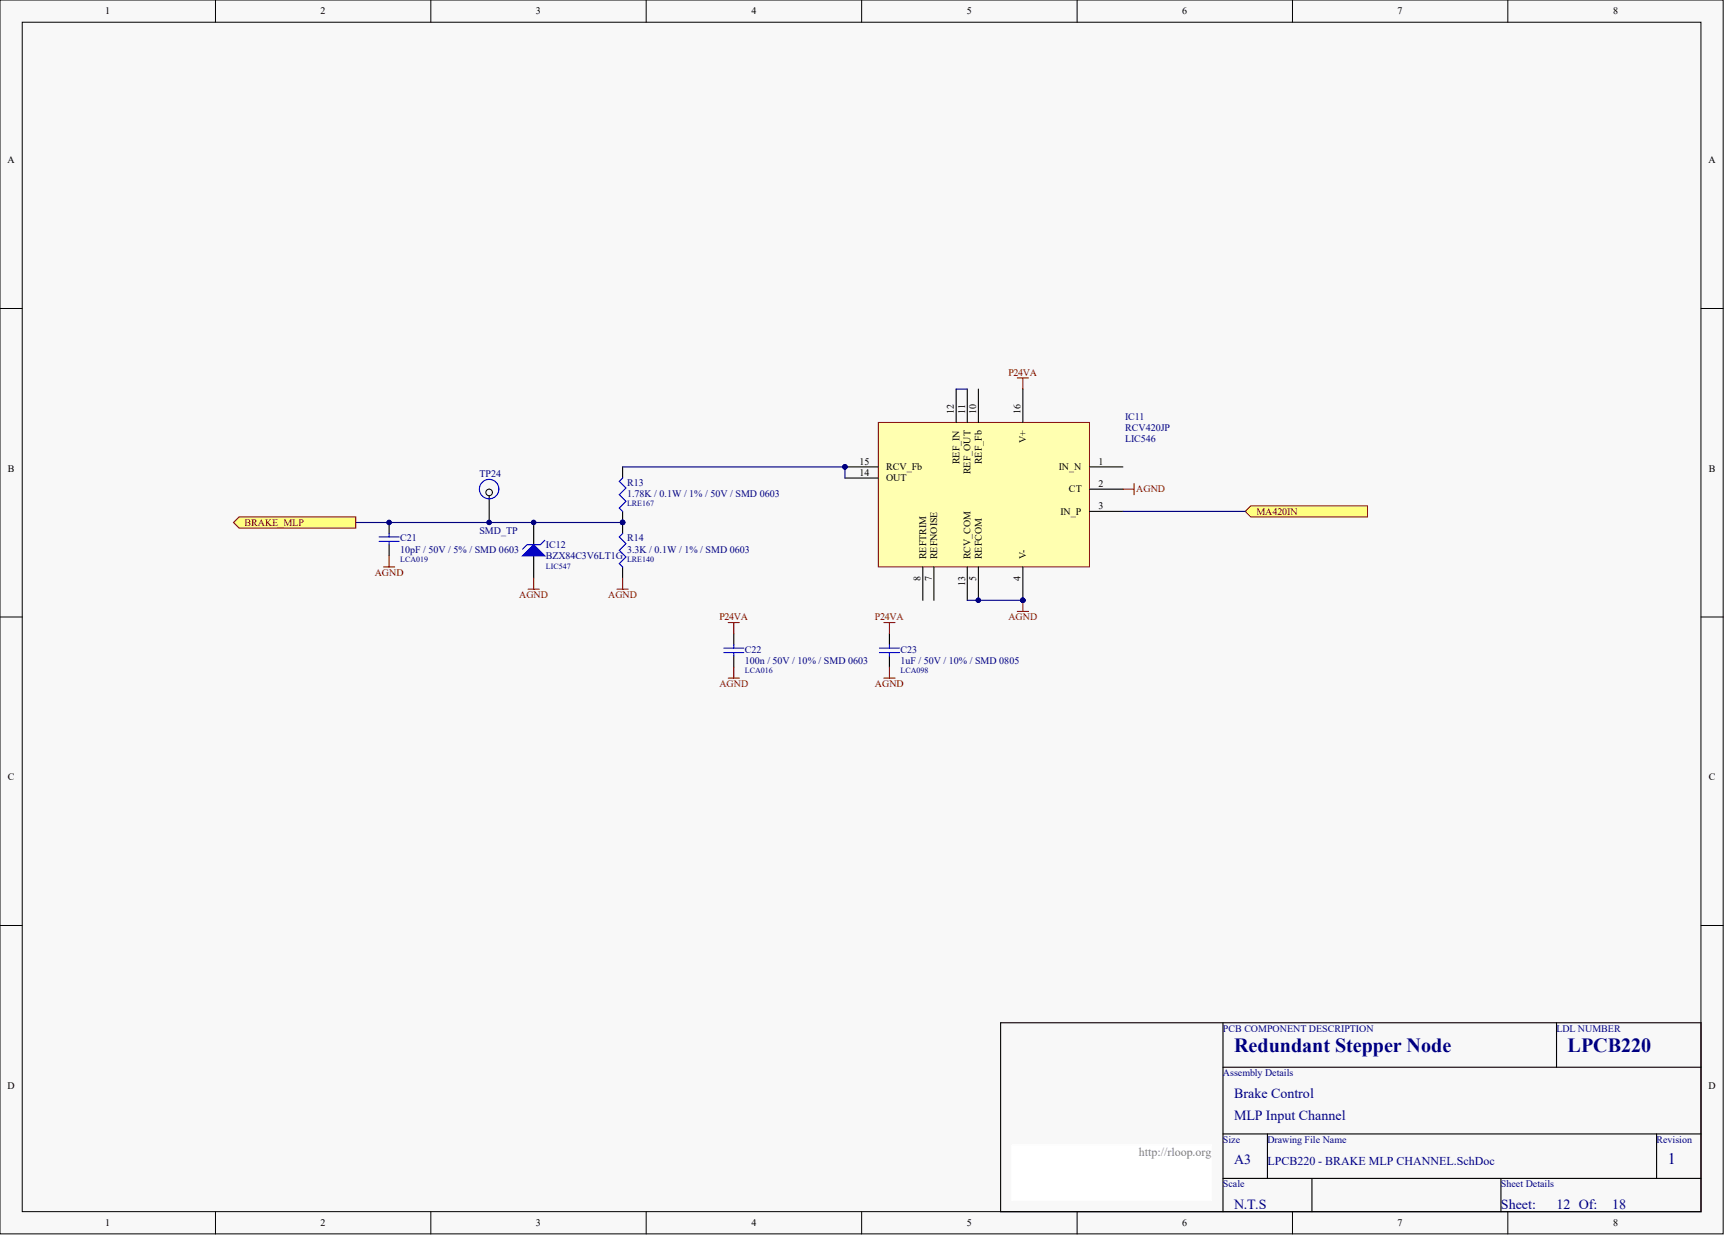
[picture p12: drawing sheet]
<svg xmlns="http://www.w3.org/2000/svg" width="656mm" height="471mm" viewBox="0 0 656 471" stroke-linecap="round" stroke-linejoin="round" font-family="sans-serif">
<defs><g id="words">
<g font-size="7.6" fill="#000080">
<text x="469.2" y="399.8">Redundant Stepper Node</text>
<text x="596" y="399.8">LPCB220</text>
</g>
<text font-size="6.1" fill="#000080" x="634" y="442.4">1</text>
<g font-size="5.3" fill="#000080">
<text x="469.2" y="417.2">Brake Control</text>
<text x="469.2" y="425.7">MLP Input Channel</text>
<text x="469.2" y="442.6">A3</text>
<text x="469.2" y="459.5">N.T.S</text>
<text x="570.6" y="459.5">Sheet:</text>
<text x="591.7" y="459.5">12 Of:</text>
<text x="612.9" y="459.5">18</text>
</g>
<text font-size="4.6" fill="#808080" x="432.9" y="439.3">http://rloop.org</text>
<text font-size="4.6" fill="#000080" x="481.8" y="442.7">LPCB220 - BRAKE MLP CHANNEL.SchDoc</text>
<g font-size="3.8">
<text x="40" y="5.5">1</text>
<text x="121.9" y="5.5">2</text>
<text x="203.8" y="5.5">3</text>
<text x="285.7" y="5.5">4</text>
<text x="367.6" y="5.5">5</text>
<text x="449.5" y="5.5">6</text>
<text x="531.3" y="5.5">7</text>
<text x="613.3" y="5.5">8</text>
<text x="2.8" y="62">A</text>
<text x="649.5" y="62">A</text>
<text x="362.7" y="157.2" transform="rotate(-90 362.7 157.2)">12</text>
<text x="366.9" y="157.2" transform="rotate(-90 366.9 157.2)">11</text>
<text x="371.1" y="157.2" transform="rotate(-90 371.1 157.2)">10</text>
<text x="388" y="157.2" transform="rotate(-90 388 157.2)">16</text>
<text x="390.1" y="168.4" transform="rotate(-90 390.1 168.4)">V+</text>
<text x="3" y="179.3">B</text>
<text x="326.7" y="176.6">15</text>
<text x="336.9" y="178.7">RCV_Fb</text>
<text x="364.8" y="176.5" transform="rotate(-90 364.8 176.5)">REF_IN</text>
<text x="373.2" y="176.5" transform="rotate(-90 373.2 176.5)">REF_Fb</text>
<text x="402.6" y="178.7">IN_N</text>
<text x="417.6" y="176.6">1</text>
<text x="649.6" y="179.3">B</text>
<text x="326.7" y="180.9">14</text>
<text x="336.9" y="183">OUT</text>
<text x="369" y="180.3" transform="rotate(-90 369 180.3)">REF_OUT</text>
<text x="417.6" y="185.1">2</text>
<text x="406.4" y="187.2">CT</text>
<text x="403.2" y="195.7">IN_P</text>
<text x="417.6" y="193.5">3</text>
<text x="352.1" y="212.6" transform="rotate(-90 352.1 212.6)">REFTRIM</text>
<text x="356.3" y="212.6" transform="rotate(-90 356.3 212.6)">REFNOISE</text>
<text x="369" y="212.6" transform="rotate(-90 369 212.6)">RCV_COM</text>
<text x="373.2" y="212.6" transform="rotate(-90 373.2 212.6)">REFCOM</text>
<text x="390.1" y="212.6" transform="rotate(-90 390.1 212.6)">V-</text>
<text x="350" y="220.8" transform="rotate(-90 350 220.8)">8</text>
<text x="354.2" y="220.8" transform="rotate(-90 354.2 220.8)">7</text>
<text x="371.1" y="220.8" transform="rotate(-90 371.1 220.8)">5</text>
<text x="388" y="220.8" transform="rotate(-90 388 220.8)">4</text>
<text x="366.9" y="222.7" transform="rotate(-90 366.9 222.7)">13</text>
<text x="3" y="296.6">C</text>
<text x="649.6" y="296.6">C</text>
<text x="2.8" y="413.8">D</text>
<text x="649.5" y="413.8">D</text>
<text x="40" y="466.1">1</text>
<text x="121.9" y="466.1">2</text>
<text x="203.8" y="466.1">3</text>
<text x="285.7" y="466.1">4</text>
<text x="367.6" y="466.1">5</text>
<text x="449.5" y="466.1">6</text>
<text x="531.3" y="466.1">7</text>
<text x="613.3" y="466.1">8</text>
</g>
<g font-size="3.8" fill="#800000">
<text x="383.4" y="142.8">P24VA</text>
<text x="432" y="187.2">AGND</text>
<text x="477.6" y="195.7">MA420IN</text>
<text x="93" y="199.9">BRAKE_MLP</text>
<text x="142.4" y="218.9">AGND</text>
<text x="197.4" y="227.3">AGND</text>
<text x="231.2" y="227.3">AGND</text>
<text x="273.5" y="235.8">P24VA</text>
<text x="332.6" y="235.8">P24VA</text>
<text x="383.4" y="235.8">AGND</text>
<text x="273.5" y="261.1">AGND</text>
<text x="332.6" y="261.1">AGND</text>
</g>
<g font-size="3.8" fill="#000080">
<text x="427.7" y="159.7">IC11</text>
<text x="427.7" y="164">RCV420JP</text>
<text x="427.7" y="168.2">LIC546</text>
<text x="182.3" y="181.4">TP24</text>
<text x="238.4" y="184.7">R13</text>
<text x="238.4" y="188.9">1.78K / 0.1W / 1% / 50V / SMD 0603</text>
<text x="182.3" y="202.8">SMD_TP</text>
<text x="152.2" y="205.8">C21</text>
<text x="207.5" y="208.3">IC12</text>
<text x="238.4" y="205.8">R14</text>
<text x="152.2" y="210">10pF / 50V / 5% / SMD 0603</text>
<text x="207.5" y="212.6">BZX84C3V6LT1G</text>
<text x="238.4" y="210">3.3K / 0.1W / 1% / SMD 0603</text>
<text x="283.2" y="248">C22</text>
<text x="342.4" y="248">C23</text>
<text x="283.2" y="252.3">100n / 50V / 10% / SMD 0603</text>
<text x="342.4" y="252.3">1uF / 50V / 10% / SMD 0805</text>
<text x="464.9" y="392.1">PCB COMPONENT DESCRIPTION</text>
<text x="591.7" y="392.1">LDL NUMBER</text>
<text x="464.9" y="409">Assembly Details</text>
<text x="464.9" y="434.4">Size</text>
<text x="481.8" y="434.4">Drawing File Name</text>
<text x="629.8" y="434.4">Revision</text>
<text x="464.9" y="451.3">Scale</text>
<text x="570.6" y="451.3">Sheet Details</text>
</g>
<g font-size="3" fill="#000080">
<text x="238.4" y="192.4">LRE167</text>
<text x="152.2" y="213.6">LCA019</text>
<text x="238.4" y="213.6">LRE140</text>
<text x="207.5" y="216.1">LIC547</text>
<text x="283.2" y="255.8">LCA016</text>
<text x="342.4" y="255.8">LCA098</text>
</g>
</g></defs>
<g fill="#f8f8f8" stroke="#000" stroke-width=".38">
<path d="M0 0h655.1v469h-655.1z"/>
<path d="M8.5 8.5h638.1v452.1h-638.1z"/>
</g>
<g fill="none" stroke="#000" stroke-width=".38">
<path d="M81.9 0v8.5M163.8 0v8.5M245.7 0v8.5M327.6 0v8.5M409.5 0v8.5M491.4 0v8.5M573.2 0v8.5M0 117.3h8.5M646.7 117.3h8.4M0 234.5h8.5M646.7 234.5h8.4M0 351.8h8.5"/>
<path d="M646.7 351.8h8.4M81.9 460.6v8.5M163.8 460.6v8.5M245.7 460.6v8.5M327.6 460.6v8.5M409.5 460.6v8.5M491.4 460.6v8.5M573.2 460.6v8.5"/>
</g>
<path d="M380.4 388.8h266.3v71.8h-266.3zM464.9 388.8v71.8M591.7 388.8v16.9M464.9 405.7h181.8M464.9 431h181.8M481.8 431v16.9M629.8 431v16.9M464.9 447.9h181.8M498.7 447.9v12.7M570.6 447.9v12.7" fill="none" stroke="#000" stroke-width=".42"/>
<path d="M384.6 435.2h76.1v21.1h-76.1z" fill="#fff" stroke="#fff" stroke-width=".38"/>
<path d="M333.9 160.6h80.3v54.9h-80.3z" fill="#ffffb0" stroke="#800000" stroke-width=".38"/>
<g fill="none" stroke="#000" stroke-width=".42">
<path d="M363.5 147.9v12.7M367.7 147.9v12.7M371.9 147.9v12.7M388.9 147.9v12.7M236.7 177.5v4.2M321.2 177.5h12.7M414.2 177.5h12.7M236.7 194.4v8.4M321.2 181.7h12.7M414.2 185.9h12.7M414.2 194.4h12.7M236.7 215.5v4.2"/>
<path d="M350.8 215.5v12.7M355 215.5v12.7M367.7 215.5v12.7M371.9 215.5v12.7M388.9 215.5v12.7"/>
</g>
<g fill="#000080" stroke="#000080" stroke-width=".38">
<circle cx="388.8" cy="228.2" r=".82"/>
<circle cx="371.9" cy="228.2" r=".82"/>
<circle cx="321.2" cy="177.5" r=".82"/>
<circle cx="236.7" cy="198.6" r=".82"/>
</g>
<path d="M236.7 181.7l-1.3 1.3 2.6 2.5-2.6 2.5 2.6 2.6-2.6 2.5 1.3 1.3M236.7 202.8l-1.3 1.3 2.6 2.5-2.6 2.6 2.6 2.5-2.6 2.5 1.3 1.3" fill="none" stroke="#00f" stroke-width=".42"/>
<path d="M386.7 143.7h4.3M388.9 143.7v4.2M426.9 185.9h4.2M431.1 183.8v4.2M236.7 219.7v4.3M234.6 224h4.2M386.7 232.4h4.3M388.9 228.2v4.2" fill="none" stroke="#800000" stroke-width=".42"/>
<path d="M363.5 147.9h4.2M367.7 228.2h21.2" fill="none" stroke="#000080" stroke-width=".42"/>
<path d="M473.4 194.4l2.1-2.1h44.4v4.2h-44.4z" fill-rule="evenodd" fill="#ffff80" stroke="#800000" stroke-width=".38"/>
<path d="M236.7 177.5h84.5v4.2M135.3 198.6h101.4M426.9 194.4h46.5" fill="none" stroke="#000080" stroke-width=".42"/>
<g fill="#000080" stroke="#000080" stroke-width=".38">
<circle cx="321.2" cy="177.5" r=".82"/>
<circle cx="202.9" cy="198.6" r=".82"/>
<circle cx="236.7" cy="198.6" r=".82"/>
</g>
<path d="M202.9 198.6v8.5M202.9 211.3v8.4" fill="none" stroke="#000" stroke-width=".42"/>
<path d="M198.7 211.3l4.2-4.2 4.2 4.2z" fill="#00f" stroke="#00f" stroke-width=".42"/>
<path d="M207.1 205.4l-1.7 1.7h-5.1l-1.6 1.7" fill="none" stroke="#00f" stroke-width=".42"/>
<path d="M202.9 219.7v4.3M200.8 224h4.2" fill="none" stroke="#800000" stroke-width=".42"/>
<path d="M88.8 198.6l2.1-2.1h44.4v4.2h-44.4z" fill-rule="evenodd" fill="#ffff80" stroke="#800000" stroke-width=".38"/>
<path d="M147.9 198.6v4.2M186 185.9v12.7M147.9 207.1v4.2M279 240.9v4.2M279 249.3v4.2M338.1 240.9v4.2M338.1 249.3v4.2" fill="none" stroke="#000" stroke-width=".42"/>
<circle cx="147.9" cy="198.6" r=".82" fill="#000080" stroke="#000080" stroke-width=".38"/>
<path d="M144.1 205.8h7.6M144.1 204.1h7.6M147.9 202.8v1.3M147.9 205.8v1.3M275.2 248h7.6M275.2 246.4h7.6M279 245.1v1.3M279 248v1.3M334.3 248h7.6M334.3 246.4h7.6M338.1 245.1v1.3M338.1 248v1.3" fill="none" stroke="#00f" stroke-width=".42"/>
<path d="M145.8 215.5h4.2M147.9 211.3v4.2M276.8 236.6h4.3M279 236.6v4.3M336 236.6h4.2M338.1 236.6v4.3M276.8 257.8h4.3M279 253.5v4.3M336 257.8h4.2M338.1 253.5v4.3" fill="none" stroke="#800000" stroke-width=".42"/>
<circle cx="186" cy="187.2" r="1.25" fill="#f8f8f8" stroke="#000" stroke-width=".38"/>
<circle cx="186" cy="198.6" r=".82" fill="#000080" stroke="#000080" stroke-width=".38"/>
<circle cx="186" cy="185.9" r="3.7" fill="none" stroke="#00f" stroke-width=".42"/>
<use href="#words"/>
</svg>
